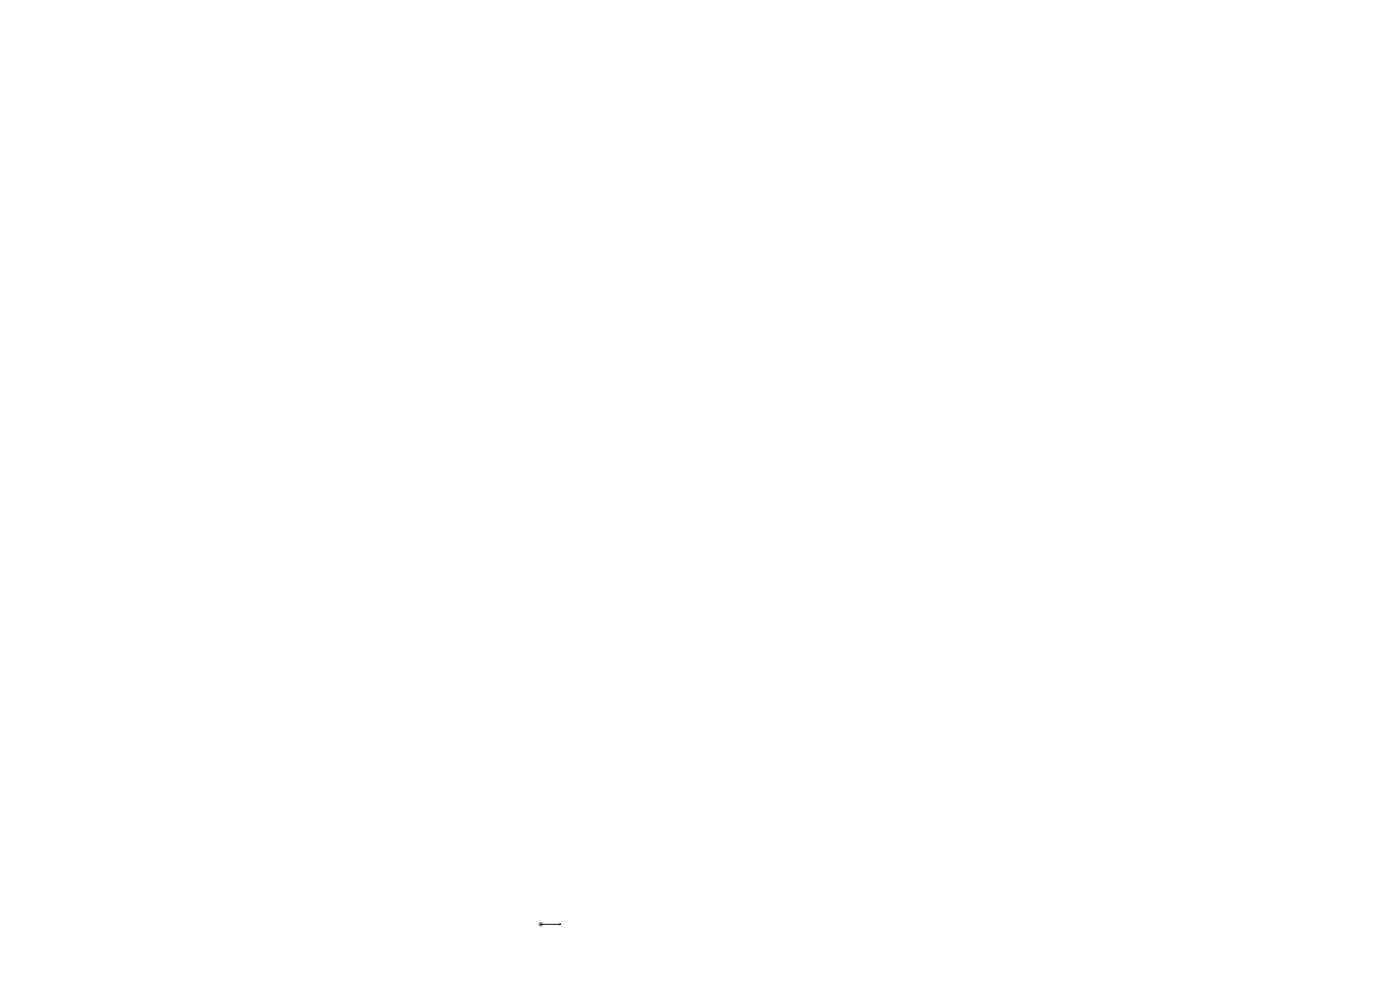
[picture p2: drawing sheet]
<svg xmlns="http://www.w3.org/2000/svg" width="297mm" height="210mm" viewBox="0 0 297 210" stroke-linecap="round" stroke-linejoin="round" font-family="sans-serif">
<path d="M114.6 196.1h.2zM114.7 196.1h.1M114.7 196.1h4.3M119 196.1h-.4h.4" fill="none" stroke="#00f" stroke-width=".21"/>
<path d="M114.2 196.1h1M114.4 195.7l.7 .8M114.7 195.6v1M115.1 195.7l-.7 .8" fill="none" stroke="#808080" stroke-width=".21"/>
<path d="M118.6 196.1h.4zM114.6 196.1h.2z" fill="#00f"/>
</svg>
